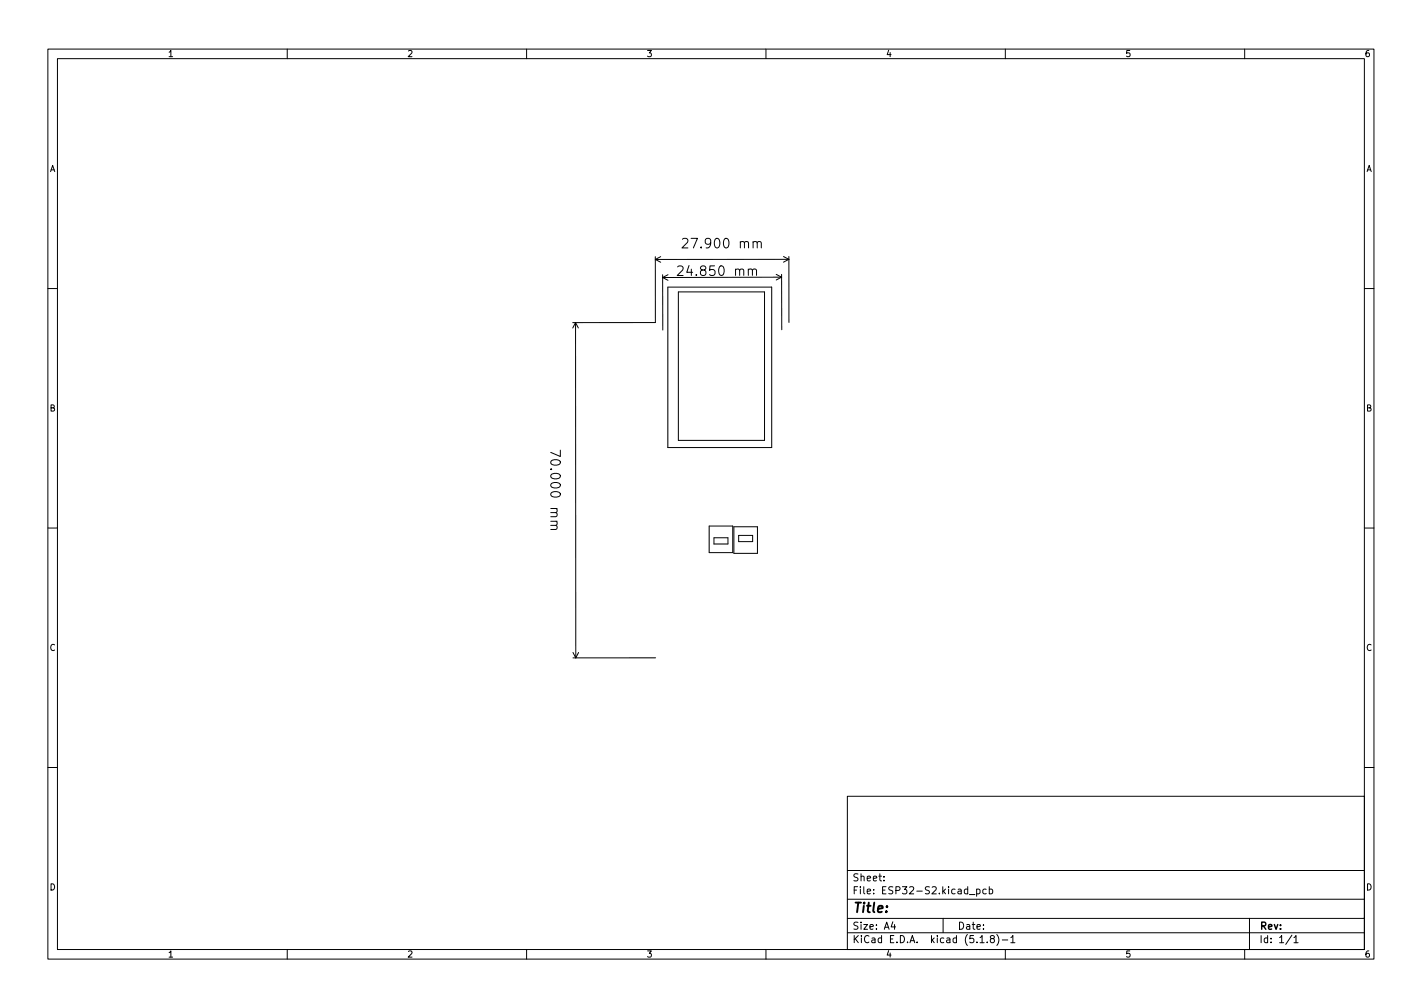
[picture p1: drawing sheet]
<svg xmlns="http://www.w3.org/2000/svg" width="297mm" height="210mm" viewBox="0 0 297 210" stroke-linecap="round" stroke-linejoin="round" font-family="sans-serif">
<defs><g id="words">
<g font-size="2.8">
<text x="143.7" y="51.9">27.900 mm</text>
<text x="142.7" y="57.6">24.850 mm</text>
<text x="115" y="95.2" transform="rotate(90 115 95.2)">70.000 mm</text>
<text x="178" y="190.6">Title:</text>
</g>
<g font-size="2.1">
<text x="178" y="184">Sheet:</text>
<text x="178" y="186.7">File: ESP32-S2.kicad_pcb</text>
<text x="178" y="196.9">KiCad E.D.A. kicad (5.1.8)-1</text>
<text x="178" y="194.1">Size: A4</text>
<text x="200" y="194.1">Date:</text>
<text x="263" y="194.1">Rev:</text>
<text x="263" y="196.9">Id: 1/1</text>
</g>
<g font-size="1.8">
<text x="35" y="11.9">1</text>
<text x="85" y="11.9">2</text>
<text x="135" y="11.9">3</text>
<text x="185" y="11.9">4</text>
<text x="235" y="11.9">5</text>
<text x="285" y="11.9">6</text>
<text x="10.3" y="35.9">A</text>
<text x="285.3" y="35.9">A</text>
<text x="10.3" y="85.9">B</text>
<text x="285.3" y="85.9">B</text>
<text x="10.3" y="135.9">C</text>
<text x="285.3" y="135.9">C</text>
<text x="10.3" y="185.9">D</text>
<text x="285.3" y="185.9">D</text>
<text x="35" y="199.9">1</text>
<text x="85" y="199.9">2</text>
<text x="135" y="199.9">3</text>
<text x="185" y="199.9">4</text>
<text x="235" y="199.9">5</text>
<text x="285" y="199.9">6</text>
</g>
</g></defs>
<g fill="none" stroke="#000" stroke-width=".21">
<path d="M10 10.2h277v190.1h-277zM12 12.2h273v186.1h-273zM60 10.2v2M110 10.2v2M160 10.2v2M210 10.2v2M260 10.2v2M136.9 53.6v13.7l-17.3 .1M136.9 54.2l1.1 .6M138 53.6l-1.1 .6M138.4 57.4l.1 11.5M138.4 57.9l1.1 .6"/>
<path d="M139.5 59.9h21.7v33.5h-21.7zM139.5 57.4l-1.1 .5M141.6 55.7l.2-.2 .7 .1a.54 .54 0 0 1 .1 .8l-1.1 1.1h1.2M142.6 50l.2-.2 .7 .1a.54 .54 0 0 1 .1 .7l-1.1 1.2h1.2M157.2 56.5l.3-.3 .4 .1 .1 1.2M158.2 50.7l.3-.3 .4 .1 .1 1.3M162.1 57.3l1.2 .6M163.3 57.3v11.5M163.3 57.9h-24.9M163.3 57.9l-1.2 .6M163.7 53.6l1.1 .5M164.8 53.6v13.7"/>
<path d="M164.8 54.1l-27.9 .1M164.8 54.1l-1.1 .6M10 60.2h2M120.2 67.4l.1 70M120.2 67.4l-.6 1.1M120.2 67.4l.6 1.1M141.7 60.9h18v31h-18zM285 60.2h2M117 94v1.3l-2-.8M10 110.2h2M116.1 109.7l.3 .3-.1 .5-1.3 .1M148.1 109.8h5v5.6h-5z"/>
<path d="M149.1 112.3h3v1.3h-3zM153.3 110h4.9v5.5h-4.9zM154.3 111.8h2.9v1.3h-2.9zM285 110.2h2M119.7 136.2l.6 1.2M120.9 136.2l-.6 1.2M136.9 137.3l-17.2 .1M10 160.2h2M177 166.3h108v32h-108zM285 160.2h2M60 198.3v2M110 198.3v2"/>
<path d="M160 198.3v2M177 194.8h108M177 191.8h108M177 187.8h108M177 181.8h108M184.6 183.8v.1M184.6 183v.1M186.5 192.5l-.4 1h1M186.9 193v1M197 191.8v3M202.5 186.8h1.1M204 185.7l.4-.1 .3 .3-.1 .7h-.6"/>
<path d="M204 185.6v1.5M204.7 195.8l.4-.5v1.5M204.7 196.8h.9M206 185.7l-.4-.1-.3 .3 .1 .7h.6M206.2 196.7v.1M206.6 185.7l.5-.1 .3 .3-.2 .7h-.6M206.6 185.1v1.5M207.1 196l-.2-.3v-.2l.2-.2 .5 .1 .1 .2-.1 .2-.6 .2-.1 .3v.4l.2 .1h.3l.3-.3v-.2l-.3-.3M208.2 195.1a1.72 1.72 0 0 1 0 2.3M209.4 196.3h1.1M210 198.3v2M211.1 195.8l.5-.5v1.5"/>
<path d="M211.1 196.8h.9M260 198.3v2M261 191.8v6.5M269.9 195.3l-1.3 1.9M270.3 195.8l.4-.5v1.5M270.3 196.8h.8"/>
</g>
<use href="#words"/>
</svg>
